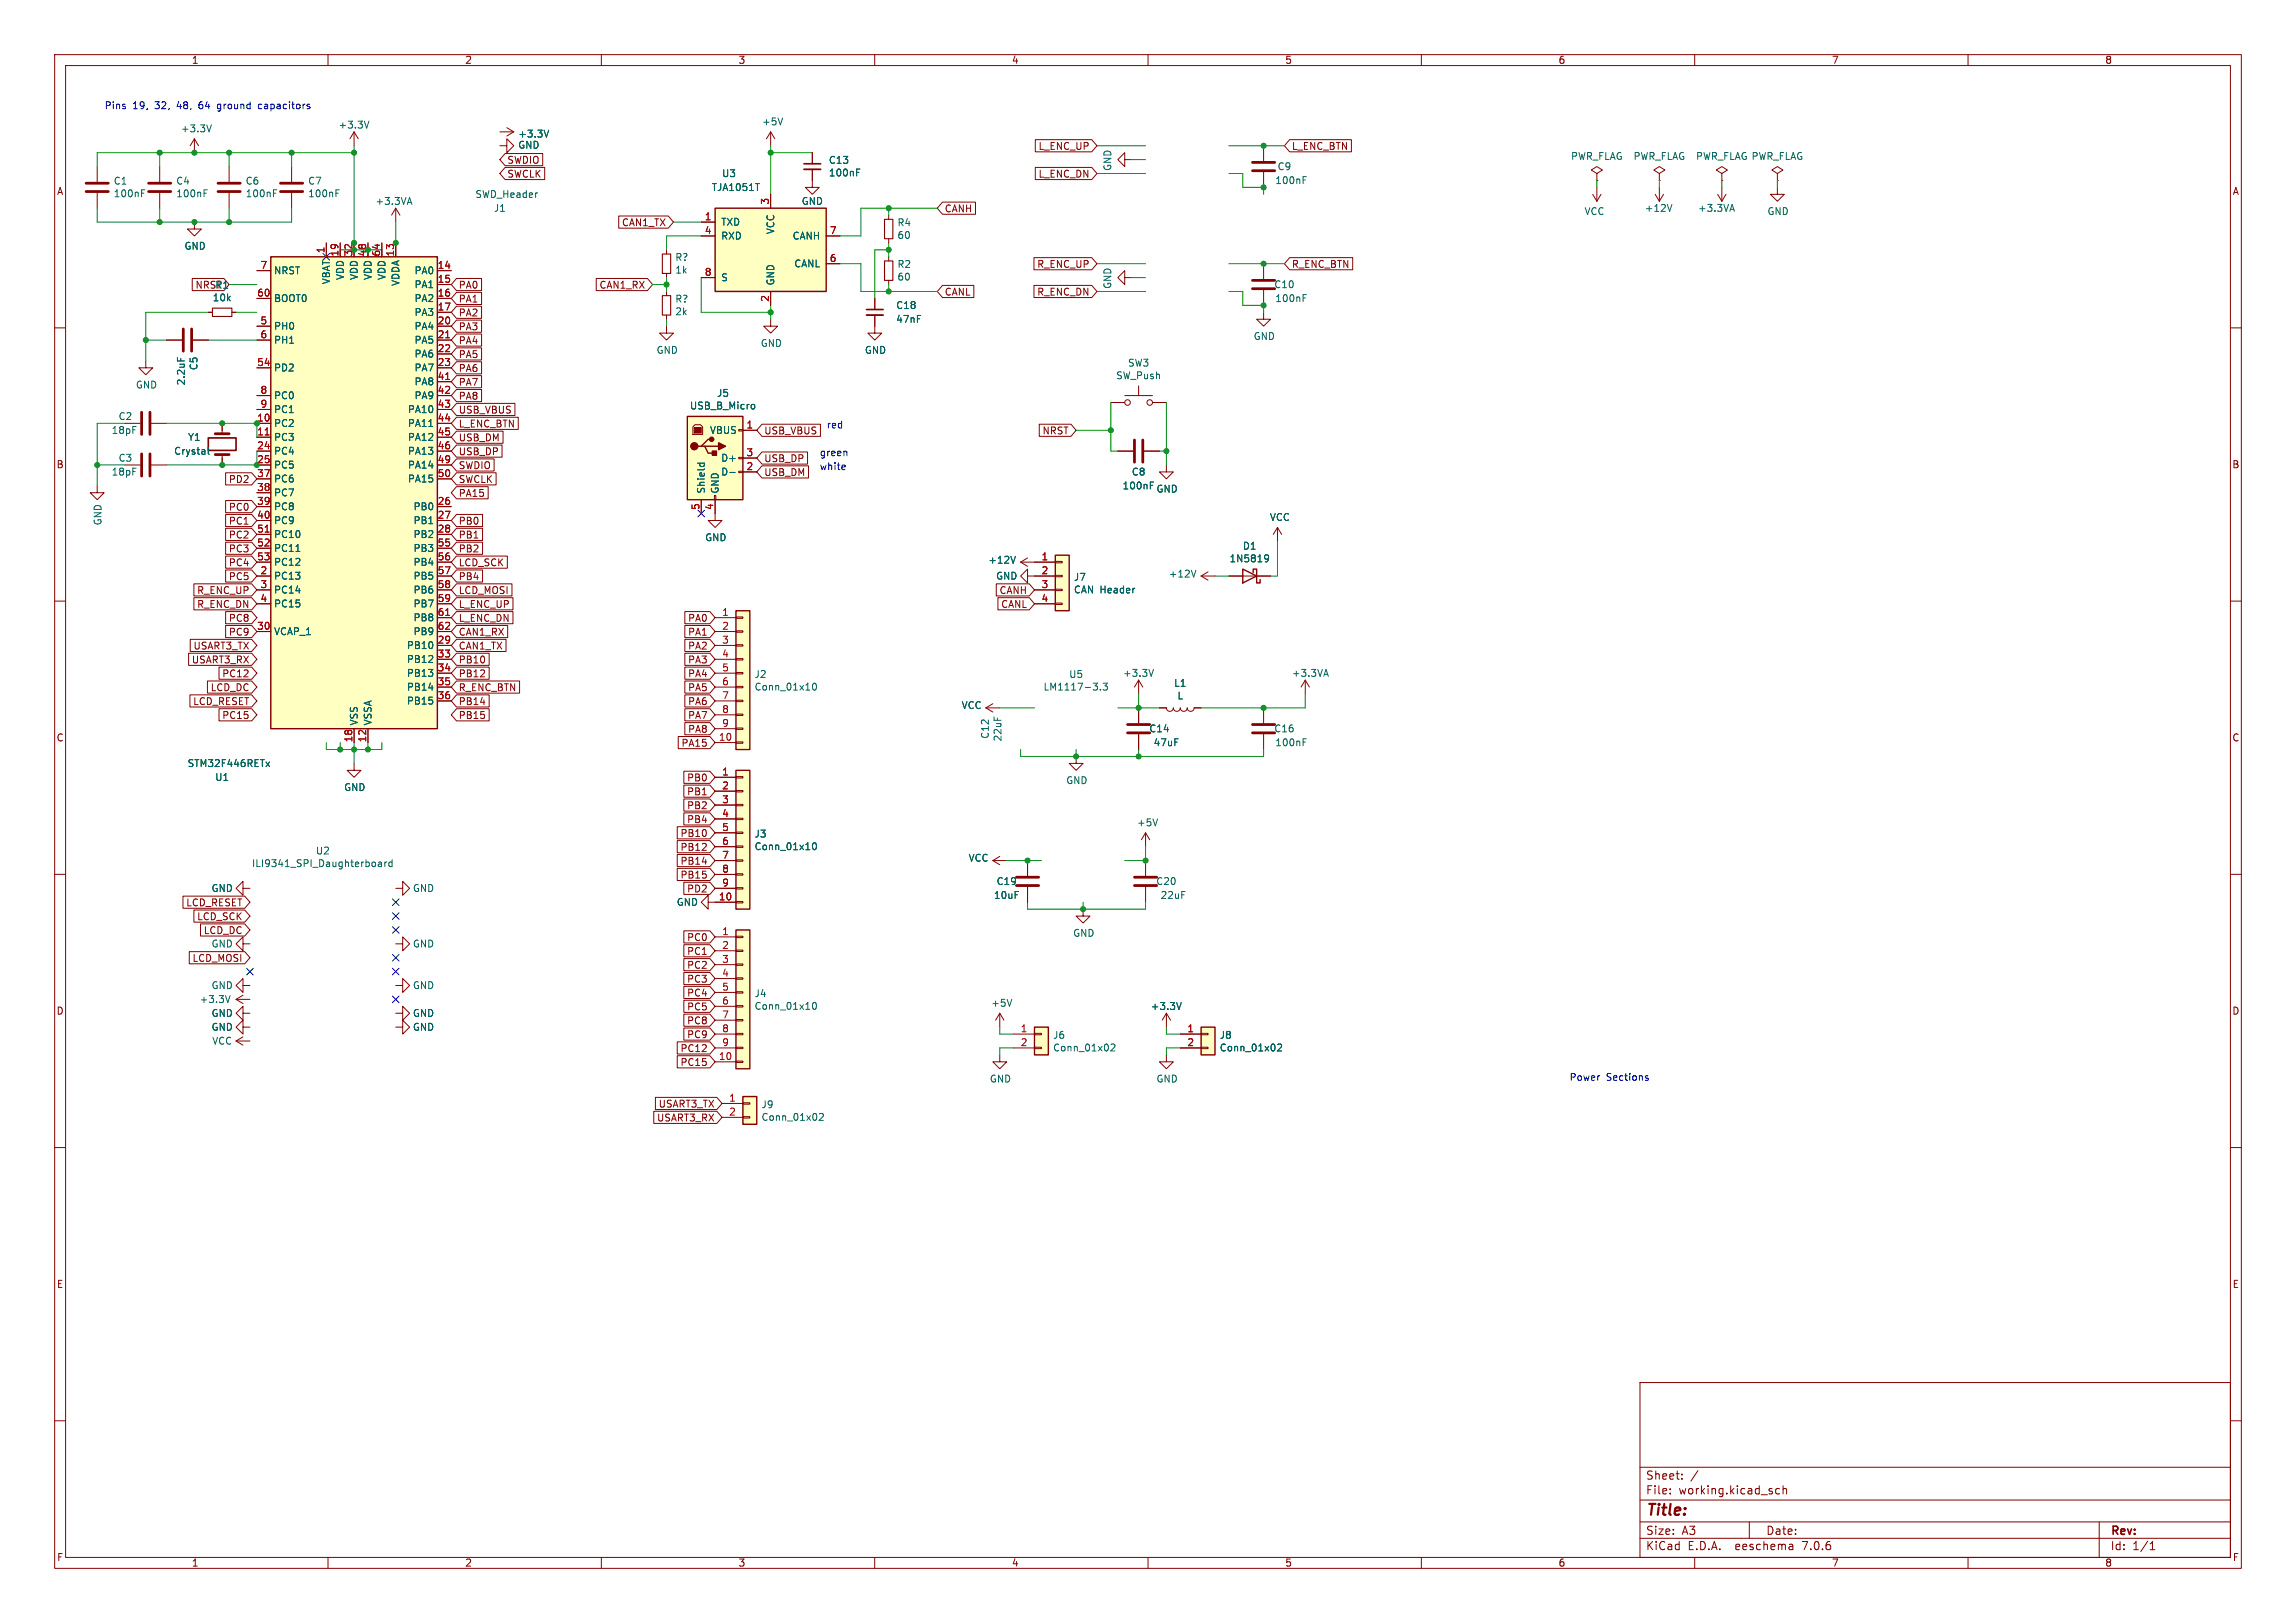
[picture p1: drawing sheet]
<svg xmlns="http://www.w3.org/2000/svg" width="420mm" height="297mm" viewBox="0 0 420 297" stroke-linecap="round" stroke-linejoin="round" font-family="sans-serif">
<defs><g id="words">
<text font-size="2.8" fill="#840000" x="301" y="277.9">Title:</text>
<g font-size="2.1" fill="#840000">
<text x="301" y="273.7">File:</text>
<text x="301" y="271">Sheet:</text>
<text x="307.1" y="273.7">working.kicad_sch</text>
<text x="301" y="281.1">Size:</text>
<text x="307.6" y="281.1">A3</text>
<text x="323" y="281.1">Date:</text>
<text x="386" y="281.3">Rev:</text>
<text x="301" y="283.9">KiCad</text>
<text x="308.7" y="283.9">E.D.A.</text>
<text x="317.6" y="283.9">eeschema</text>
<text x="330" y="283.9">7.0.6</text>
<text x="386" y="283.9">Id:</text>
<text x="390.1" y="283.9">1/1</text>
</g>
<g font-size="1.8" fill="#840000">
<text x="35" y="11.9">1</text>
<text x="85" y="11.9">2</text>
<text x="135" y="11.9">3</text>
<text x="185" y="11.9">4</text>
<text x="235" y="11.9">5</text>
<text x="285" y="11.9">6</text>
<text x="335" y="11.9">7</text>
<text x="385" y="11.9">8</text>
<text x="189.9" y="27.6">L_ENC_UP</text>
<text x="236.2" y="27.6">L_ENC_BTN</text>
<text x="10.3" y="35.9">A</text>
<text x="92.7" y="30.2">SWDIO</text>
<text x="92.7" y="32.7">SWCLK</text>
<text x="189.9" y="32.7">L_ENC_DN</text>
<text x="408.3" y="35.9">A</text>
<text x="113.7" y="41.6">CAN1_TX</text>
<text x="172.7" y="39.1">CANH</text>
<text x="35.7" y="53">NRST</text>
<text x="83.8" y="53">PA0</text>
<text x="109.6" y="53">CAN1_RX</text>
<text x="189.6" y="49.2">R_ENC_UP</text>
<text x="236.2" y="49.2">R_ENC_BTN</text>
<text x="83.8" y="55.6">PA1</text>
<text x="83.8" y="58.1">PA2</text>
<text x="172.7" y="54.3">CANL</text>
<text x="189.6" y="54.3">R_ENC_DN</text>
<text x="83.8" y="65.7">PA5</text>
<text x="83.8" y="60.6">PA3</text>
<text x="83.8" y="63.2">PA4</text>
<text x="83.8" y="68.3">PA6</text>
<text x="83.8" y="70.8">PA7</text>
<text x="83.8" y="73.3">PA8</text>
<text x="83.8" y="75.9">USB_VBUS</text>
<text x="83.8" y="81">USB_DM</text>
<text x="83.8" y="78.4">L_ENC_BTN</text>
<text x="83.8" y="83.5">USB_DP</text>
<text x="139.7" y="79.7">USB_VBUS</text>
<text x="190.6" y="79.7">NRST</text>
<text x="10.3" y="85.9">B</text>
<text x="41.8" y="88.6">PD2</text>
<text x="83.8" y="88.6">SWCLK</text>
<text x="83.8" y="86">SWDIO</text>
<text x="139.7" y="87.3">USB_DM</text>
<text x="139.7" y="84.8">USB_DP</text>
<text x="408.2" y="85.9">B</text>
<text x="41.8" y="93.7">PC0</text>
<text x="83.8" y="91.1">PA15</text>
<text x="41.8" y="96.2">PC1</text>
<text x="41.8" y="98.7">PC2</text>
<text x="41.8" y="101.3">PC3</text>
<text x="83.8" y="96.2">PB0</text>
<text x="83.8" y="101.3">PB2</text>
<text x="83.8" y="98.7">PB1</text>
<text x="41.8" y="106.4">PC5</text>
<text x="41.8" y="103.8">PC4</text>
<text x="83.8" y="103.8">LCD_SCK</text>
<text x="83.8" y="106.4">PB4</text>
<text x="36" y="111.4">R_ENC_DN</text>
<text x="36" y="108.9">R_ENC_UP</text>
<text x="41.8" y="114">PC8</text>
<text x="83.8" y="114">L_ENC_DN</text>
<text x="83.8" y="111.4">L_ENC_UP</text>
<text x="83.8" y="108.9">LCD_MOSI</text>
<text x="125.8" y="114">PA0</text>
<text x="182.7" y="108.9">CANH</text>
<text x="183" y="111.4">CANL</text>
<text x="35.3" y="119.1">USART3_TX</text>
<text x="41.8" y="116.5">PC9</text>
<text x="83.8" y="119.1">CAN1_TX</text>
<text x="83.8" y="116.5">CAN1_RX</text>
<text x="125.8" y="116.5">PA1</text>
<text x="125.8" y="119.1">PA2</text>
<text x="35" y="121.6">USART3_RX</text>
<text x="40.6" y="124.1">PC12</text>
<text x="83.8" y="124.1">PB12</text>
<text x="83.8" y="121.6">PB10</text>
<text x="125.8" y="124.1">PA4</text>
<text x="125.8" y="121.6">PA3</text>
<text x="35.2" y="129.2">LCD_RESET</text>
<text x="38.4" y="126.7">LCD_DC</text>
<text x="40.6" y="131.8">PC15</text>
<text x="83.8" y="129.2">PB14</text>
<text x="83.8" y="131.8">PB15</text>
<text x="83.8" y="126.7">R_ENC_BTN</text>
<text x="125.8" y="129.2">PA6</text>
<text x="125.8" y="126.7">PA5</text>
<text x="125.8" y="131.8">PA7</text>
<text x="10.3" y="135.9">C</text>
<text x="124.6" y="136.8">PA15</text>
<text x="125.8" y="134.3">PA8</text>
<text x="408.2" y="135.9">C</text>
<text x="125.6" y="143.2">PB0</text>
<text x="125.6" y="145.7">PB1</text>
<text x="125.6" y="148.3">PB2</text>
<text x="124.4" y="155.9">PB12</text>
<text x="124.4" y="153.4">PB10</text>
<text x="125.6" y="150.8">PB4</text>
<text x="124.4" y="161">PB15</text>
<text x="124.4" y="158.4">PB14</text>
<text x="34" y="166.1">LCD_RESET</text>
<text x="125.6" y="163.5">PD2</text>
<text x="36" y="168.6">LCD_SCK</text>
<text x="37.2" y="171.1">LCD_DC</text>
<text x="125.6" y="172.4">PC0</text>
<text x="35.1" y="176.2">LCD_MOSI</text>
<text x="125.6" y="177.5">PC2</text>
<text x="125.6" y="174.9">PC1</text>
<text x="10.3" y="185.9">D</text>
<text x="125.6" y="182.6">PC4</text>
<text x="125.6" y="180">PC3</text>
<text x="125.6" y="185.1">PC5</text>
<text x="408.2" y="185.9">D</text>
<text x="125.6" y="187.6">PC8</text>
<text x="125.6" y="190.2">PC9</text>
<text x="124.4" y="192.7">PC12</text>
<text x="124.4" y="195.3">PC15</text>
<text x="120.4" y="202.9">USART3_TX</text>
<text x="120.1" y="205.4">USART3_RX</text>
<text x="10.3" y="235.9">E</text>
<text x="408.3" y="235.9">E</text>
<text x="10.3" y="285.9">F</text>
<text x="35" y="286.9">1</text>
<text x="85" y="286.9">2</text>
<text x="135" y="286.9">3</text>
<text x="185" y="286.9">4</text>
<text x="235" y="286.9">5</text>
<text x="285" y="286.9">6</text>
<text x="335" y="286.9">7</text>
<text x="385" y="286.9">8</text>
<text x="408.3" y="285.9">F</text>
</g>
<g font-size="1.8" fill="#0000c2">
<text x="19" y="20.1">Pins</text>
<text x="24.3" y="20.1">19,</text>
<text x="28.5" y="20.1">32,</text>
<text x="32.7" y="20.1">48,</text>
<text x="36.9" y="20.1">64</text>
<text x="40.4" y="20.1">ground</text>
<text x="48.1" y="20.1">capacitors</text>
<text x="149.9" y="83.6">green</text>
<text x="151.1" y="78.5">red</text>
<text x="149.9" y="86.1">white</text>
<text x="287" y="197.9">Power</text>
<text x="293.8" y="197.9">Sections</text>
</g>
<g font-size="1.8" fill="#006464">
<text x="61.8" y="23.7">+3.3V</text>
<text x="139.3" y="23.1">+5V</text>
<text x="33" y="24.4">+3.3V</text>
<text x="94.7" y="27.4">GND</text>
<text x="94.7" y="25.4">+3.3V</text>
<text x="287.3" y="29.5">PWR_FLAG</text>
<text x="298.7" y="29.5">PWR_FLAG</text>
<text x="310.1" y="29.5">PWR_FLAG PWR_FLAG</text>
<text x="20.7" y="34">C1</text>
<text x="32.1" y="34">C4</text>
<text x="44.8" y="34">C6</text>
<text x="56.3" y="34">C7</text>
<text x="130.1" y="35.2">TJA1051T</text>
<text x="132" y="32.6">U3</text>
<text x="151.5" y="32.5">100nF</text>
<text x="151.5" y="30.2">C13</text>
<text x="203.5" y="31.4" transform="rotate(-90 203.5 31.4)">GND</text>
<text x="233.2" y="33.9">100nF</text>
<text x="233.6" y="31.3">C9</text>
<text x="20.7" y="36.3">100nF</text>
<text x="32.1" y="36.3">100nF</text>
<text x="44.8" y="36.3">100nF</text>
<text x="56.3" y="36.3">100nF</text>
<text x="68.6" y="37.7">+3.3VA</text>
<text x="86.9" y="36.4">SWD_Header</text>
<text x="90.2" y="39">J1</text>
<text x="131.8" y="41.5">TXD</text>
<text x="146.6" y="37.7">GND</text>
<text x="164.1" y="41.6">R4</text>
<text x="289.8" y="39.5">VCC</text>
<text x="300.8" y="39">+12V</text>
<text x="310.5" y="39">+3.3VA</text>
<text x="323.2" y="39.5">GND</text>
<text x="33.7" y="45.9">GND</text>
<text x="123.4" y="48">R?</text>
<text x="131.8" y="44">RXD</text>
<text x="141.8" y="42.9" transform="rotate(-90 141.8 42.9)">VCC</text>
<text x="144.9" y="44">CANH</text>
<text x="164.1" y="43.9">60</text>
<text x="39.3" y="53">R1</text>
<text x="50" y="50.4">NRST</text>
<text x="60.6" y="52.1" transform="rotate(-90 60.6 52.1)">VBAT</text>
<text x="63.1" y="51.3" transform="rotate(-90 63.1 51.3)">VDD</text>
<text x="65.6" y="51.3" transform="rotate(-90 65.6 51.3)">VDD</text>
<text x="68.2" y="51.3" transform="rotate(-90 68.2 51.3)">VDD</text>
<text x="70.7" y="51.3" transform="rotate(-90 70.7 51.3)">VDD</text>
<text x="73.3" y="52.4" transform="rotate(-90 73.3 52.4)">VDDA</text>
<text x="75.7" y="50.4">PA0</text>
<text x="75.7" y="52.9">PA1</text>
<text x="123.4" y="50.3">1k</text>
<text x="131.8" y="51.7">S</text>
<text x="141.8" y="52.3" transform="rotate(-90 141.8 52.3)">GND</text>
<text x="145.2" y="49.1">CANL</text>
<text x="164.1" y="49.2">R2</text>
<text x="164.1" y="51.5">60</text>
<text x="203.5" y="53" transform="rotate(-90 203.5 53)">GND</text>
<text x="233" y="52.9">C10</text>
<text x="38.8" y="55.3">10k</text>
<text x="50" y="55.5">BOOT0</text>
<text x="75.7" y="55.5">PA2</text>
<text x="75.7" y="58">PA3</text>
<text x="123.4" y="55.6">R?</text>
<text x="123.4" y="57.9">2k</text>
<text x="163.8" y="56.7">C18</text>
<text x="163.8" y="59.3">47nF</text>
<text x="233.2" y="55.5">100nF</text>
<text x="50" y="60.6">PH0</text>
<text x="50" y="63.1">PH1</text>
<text x="75.7" y="60.6">PA4</text>
<text x="75.7" y="63.1">PA5</text>
<text x="75.7" y="65.6">PA6</text>
<text x="120" y="64.9">GND</text>
<text x="139.1" y="63.7">GND</text>
<text x="158.1" y="64.9">GND</text>
<text x="229.2" y="62.4">GND</text>
<text x="24.8" y="71.3">GND</text>
<text x="34" y="70.6" transform="rotate(-90 34 70.6)">2.2uF</text>
<text x="36.3" y="67.8" transform="rotate(-90 36.3 67.8)">C5</text>
<text x="50" y="68.2">PD2</text>
<text x="75.7" y="68.2">PA7</text>
<text x="75.7" y="70.7">PA8</text>
<text x="204.1" y="69.6">SW_Push</text>
<text x="206.2" y="67.3">SW3</text>
<text x="21.6" y="77.1">C2</text>
<text x="50" y="73.3">PC0</text>
<text x="50" y="75.8">PC1</text>
<text x="74.5" y="75.8">PA10</text>
<text x="75.7" y="73.3">PA9</text>
<text x="126.1" y="75.1">USB_B_Micro</text>
<text x="131.1" y="72.8">J5</text>
<text x="20.3" y="79.6">18pF</text>
<text x="31.8" y="83.4">Crystal</text>
<text x="34.3" y="80.9">Y1</text>
<text x="50" y="78.3">PC2</text>
<text x="50" y="80.9">PC3</text>
<text x="50" y="83.4">PC4</text>
<text x="74.5" y="78.3">PA11</text>
<text x="74.5" y="80.9">PA12</text>
<text x="74.5" y="83.4">PA13</text>
<text x="129.8" y="79.6">VBUS</text>
<text x="20.3" y="87.2">18pF</text>
<text x="21.6" y="84.7">C3</text>
<text x="50" y="86">PC5</text>
<text x="50" y="88.5">PC6</text>
<text x="74.5" y="86">PA14</text>
<text x="74.5" y="88.5">PA15</text>
<text x="131.8" y="87.2">D-</text>
<text x="131.8" y="84.7">D+</text>
<text x="205.2" y="89.8">100nF</text>
<text x="206.9" y="87.2">C8</text>
<text x="50" y="91">PC7</text>
<text x="50" y="93.6">PC8</text>
<text x="75.5" y="93.6">PB0</text>
<text x="129.1" y="90.4" transform="rotate(-90 129.1 90.4)">Shield</text>
<text x="131.7" y="90.4" transform="rotate(-90 131.7 90.4)">GND</text>
<text x="211.5" y="90.3">GND</text>
<text x="232.2" y="95.5">VCC</text>
<text x="18.8" y="96.2" transform="rotate(-90 18.8 96.2)">GND</text>
<text x="50" y="96.1">PC9</text>
<text x="50" y="98.7">PC10</text>
<text x="50" y="101.2">PC11</text>
<text x="75.5" y="96.1">PB1</text>
<text x="75.5" y="98.7">PB2</text>
<text x="75.5" y="101.2">PB3</text>
<text x="128.9" y="99.2">GND</text>
<text x="227.3" y="100.8">D1</text>
<text x="50" y="106.3">PC13</text>
<text x="50" y="103.7">PC12</text>
<text x="75.5" y="103.7">PB4</text>
<text x="75.5" y="106.3">PB5</text>
<text x="180.7" y="103.4">+12V</text>
<text x="182.1" y="106.3">GND</text>
<text x="196.4" y="106.5">J7</text>
<text x="213.7" y="105.9">+12V</text>
<text x="224.8" y="103.1">1N5819</text>
<text x="50" y="108.8">PC14</text>
<text x="50" y="111.4">PC15</text>
<text x="75.5" y="108.8">PB6</text>
<text x="75.5" y="111.4">PB7</text>
<text x="75.5" y="113.9">PB8</text>
<text x="196.4" y="108.8">CAN Header</text>
<text x="50" y="116.4">VCAP_1</text>
<text x="74.3" y="119">PB10</text>
<text x="75.5" y="116.4">PB9</text>
<text x="74.3" y="121.5">PB12</text>
<text x="74.3" y="124.1">PB13</text>
<text x="137.9" y="124.3">J2</text>
<text x="195.5" y="124.3">U5</text>
<text x="205.3" y="124.1">+3.3V</text>
<text x="214.7" y="125.9">L1</text>
<text x="236.2" y="124.1">+3.3VA</text>
<text x="74.3" y="126.6">PB14</text>
<text x="74.3" y="129.1">PB15</text>
<text x="137.9" y="126.6">Conn_01x10</text>
<text x="175.8" y="129.9">VCC</text>
<text x="190.8" y="126.6">LM1117-3.3</text>
<text x="215.3" y="128.2">L</text>
<text x="65.6" y="132.8" transform="rotate(-90 65.6 132.8)">VSS</text>
<text x="68.2" y="132.8" transform="rotate(-90 68.2 132.8)">VSSA</text>
<text x="181.1" y="135.3" transform="rotate(-90 181.1 135.3)">C12</text>
<text x="183.4" y="135.8" transform="rotate(-90 183.4 135.8)">22uF</text>
<text x="210.1" y="134.2">C14</text>
<text x="210.9" y="136.8">47uF</text>
<text x="233" y="134.2">C16</text>
<text x="233.2" y="136.8">100nF</text>
<text x="34.2" y="140.6">STM32F446RETx</text>
<text x="39.3" y="143.1">U1</text>
<text x="194.9" y="143.7">GND</text>
<text x="62.9" y="145">GND</text>
<text x="137.9" y="153.5">J3</text>
<text x="137.9" y="155.8">Conn_01x10</text>
<text x="207.9" y="151.4">+5V</text>
<text x="46" y="158.9">ILI9341_SPI_Daughterboard</text>
<text x="57.7" y="156.6">U2</text>
<text x="177.1" y="157.9">VCC</text>
<text x="38.6" y="163.4">GND</text>
<text x="75.4" y="163.4">GND</text>
<text x="123.7" y="166">GND</text>
<text x="181.7" y="164.7">10uF</text>
<text x="182.2" y="162.2">C19</text>
<text x="211.4" y="162.2">C20</text>
<text x="212.2" y="164.7">22uF</text>
<text x="38.6" y="173.6">GND</text>
<text x="75.4" y="173.6">GND</text>
<text x="196.2" y="171.6">GND</text>
<text x="36.4" y="183.7">+3.3V</text>
<text x="38.6" y="181.2">GND</text>
<text x="75.4" y="181.2">GND</text>
<text x="137.9" y="182.7">J4</text>
<text x="137.9" y="185">Conn_01x10</text>
<text x="181.2" y="184.4">+5V</text>
<text x="210.4" y="185">+3.3V</text>
<text x="38.6" y="188.8">GND</text>
<text x="38.6" y="186.3">GND</text>
<text x="38.7" y="191.4">VCC</text>
<text x="75.4" y="188.8">GND</text>
<text x="75.4" y="186.3">GND</text>
<text x="192.5" y="190.3">J6</text>
<text x="223" y="190.3">J8</text>
<text x="192.5" y="192.6">Conn_01x02</text>
<text x="223" y="192.6">Conn_01x02</text>
<text x="139.2" y="203">J9</text>
<text x="181" y="198.3">GND</text>
<text x="211.5" y="198.3">GND</text>
<text x="139.2" y="205.3">Conn_01x02</text>
</g>
<g font-size="1.8" fill="#a90000">
<text x="128.8" y="40.4">1</text>
<text x="140.7" y="37.5" transform="rotate(-90 140.7 37.5)">3</text>
<text x="59.4" y="46.4" transform="rotate(-90 59.4 46.4)">1</text>
<text x="62" y="47" transform="rotate(-90 62 47)">19</text>
<text x="64.5" y="47" transform="rotate(-90 64.5 47)">32</text>
<text x="67.1" y="47" transform="rotate(-90 67.1 47)">48</text>
<text x="69.6" y="47" transform="rotate(-90 69.6 47)">64</text>
<text x="72.1" y="47" transform="rotate(-90 72.1 47)">13</text>
<text x="128.8" y="42.9">4</text>
<text x="151.7" y="42.9">7</text>
<text x="47.6" y="49.3">7</text>
<text x="80" y="49.3">14</text>
<text x="80" y="51.8">15</text>
<text x="128.8" y="50.5">8</text>
<text x="151.7" y="48">6</text>
<text x="46.9" y="54.4">60</text>
<text x="47.6" y="59.4">5</text>
<text x="80" y="54.4">16</text>
<text x="80" y="56.9">17</text>
<text x="80" y="59.4">20</text>
<text x="140.7" y="55.3" transform="rotate(-90 140.7 55.3)">2</text>
<text x="47.6" y="62">6</text>
<text x="80" y="62">21</text>
<text x="80" y="64.5">22</text>
<text x="46.9" y="67.1">54</text>
<text x="80" y="67.1">23</text>
<text x="80" y="69.6">41</text>
<text x="46.9" y="77.2">10</text>
<text x="47.6" y="72.1">8</text>
<text x="47.6" y="74.7">9</text>
<text x="80" y="72.1">42</text>
<text x="80" y="74.7">43</text>
<text x="80" y="77.2">44</text>
<text x="46.9" y="79.8">11</text>
<text x="46.9" y="82.3">24</text>
<text x="80" y="79.8">45</text>
<text x="80" y="82.3">46</text>
<text x="136.5" y="78.5">1</text>
<text x="136.5" y="83.6">3</text>
<text x="46.9" y="84.8">25</text>
<text x="46.9" y="87.4">37</text>
<text x="46.9" y="89.9">38</text>
<text x="80" y="84.8">49</text>
<text x="80" y="87.4">50</text>
<text x="136.5" y="86.1">2</text>
<text x="46.9" y="92.5">39</text>
<text x="46.9" y="95">40</text>
<text x="80" y="92.5">26</text>
<text x="80" y="95">27</text>
<text x="128" y="93.4" transform="rotate(-90 128 93.4)">5</text>
<text x="130.6" y="93.4" transform="rotate(-90 130.6 93.4)">4</text>
<text x="46.9" y="97.5">51</text>
<text x="46.9" y="100.1">52</text>
<text x="80" y="97.5">28</text>
<text x="80" y="100.1">55</text>
<text x="46.9" y="102.6">53</text>
<text x="47.6" y="105.2">2</text>
<text x="47.6" y="107.7">3</text>
<text x="80" y="102.6">56</text>
<text x="80" y="105.2">57</text>
<text x="80" y="107.7">58</text>
<text x="190.4" y="102.6">1</text>
<text x="190.4" y="105.2">2</text>
<text x="190.4" y="107.7">3</text>
<text x="47.6" y="110.2">4</text>
<text x="80" y="110.2">59</text>
<text x="80" y="112.8">61</text>
<text x="132" y="112.8">1</text>
<text x="190.4" y="110.2">4</text>
<text x="46.9" y="115.3">30</text>
<text x="80" y="117.9">29</text>
<text x="80" y="115.3">62</text>
<text x="132" y="115.3">2</text>
<text x="132" y="117.9">3</text>
<text x="80" y="120.4">33</text>
<text x="80" y="122.9">34</text>
<text x="80" y="125.5">35</text>
<text x="132" y="120.4">4</text>
<text x="132" y="122.9">5</text>
<text x="132" y="125.5">6</text>
<text x="80" y="128">36</text>
<text x="132" y="128">7</text>
<text x="132" y="130.6">8</text>
<text x="64.5" y="135.9" transform="rotate(-90 64.5 135.9)">18</text>
<text x="67.1" y="135.9" transform="rotate(-90 67.1 135.9)">12</text>
<text x="131.4" y="135.6">10</text>
<text x="132" y="133.1">9</text>
<text x="132" y="142">1</text>
<text x="132" y="144.5">2</text>
<text x="132" y="147.1">3</text>
<text x="132" y="149.6">4</text>
<text x="132" y="152.1">5</text>
<text x="132" y="154.7">6</text>
<text x="132" y="157.2">7</text>
<text x="132" y="159.8">8</text>
<text x="131.4" y="164.8">10</text>
<text x="132" y="162.3">9</text>
<text x="132" y="171.2">1</text>
<text x="132" y="173.7">2</text>
<text x="132" y="176.3">3</text>
<text x="132" y="178.8">4</text>
<text x="132" y="181.4">5</text>
<text x="132" y="183.9">6</text>
<text x="132" y="186.4">7</text>
<text x="132" y="189">8</text>
<text x="132" y="191.5">9</text>
<text x="186.6" y="189">1</text>
<text x="186.6" y="191.5">2</text>
<text x="217.1" y="189">1</text>
<text x="217.1" y="191.5">2</text>
<text x="131.4" y="194.1">10</text>
<text x="133.3" y="201.7">1</text>
<text x="133.3" y="204.2">2</text>
</g>
</g></defs>
<g fill="none" stroke="#840000" stroke-width=".18">
<path d="M10 10h400v277h-400zM12 12h396v273h-396zM60 10v2M110 10v2M160 10v2M210 10v2M260 10v2M310 10v2M360 10v2M17.8 30.5v2.8M17.8 35.3v2.8M29.2 30.5v2.8"/>
<path d="M29.2 35.3v2.8M35.6 25.4l-.8 1.3M35.6 25.4v2.5M35.6 25.4l.7 1.3M41.9 30.5v2.8M41.9 35.3v2.8M53.3 30.5v2.8M53.3 35.3v2.8M64.8 24.1v2.6M64.8 24.1l-.8 1.3M64.8 24.1l.7 1.3M72.4 38.1v2.5"/>
<path d="M72.4 38.1l-.8 1.3M72.4 38.1l.8 1.3M91.4 26.7h1.3v-1.3l1.3 1.3-1.3 1.2v-1.2M91.4 24.1h2.6M92.4 28.1h6.9v2.2h-6.9l-1-1.1zM92.4 30.6h7.2v2.3h-7.2l-1-1.1zM92.7 23.4l1.3 .7M94 24.1l-1.3 .8M113.2 39.5h9l1 1.1-1 1.2h-9zM141 24.1l-.8 1.3M141 24.1v2.6M141 35.6v2.5"/>
<path d="M141 24.1l.7 1.3M148.6 31v3.3h1.3l-1.3 1.3-1.3-1.3h1.3M148.6 27.9v2.1M162.6 39.4v.7M172.4 37h6v2.2h-6l-1-1.1zM189.4 30.6h10.3l1 1.2-1 1.1h-10.3zM189.4 25.6h10.3l1 1.1-1 1.1h-10.3zM205.7 29.2v-1.3l-1.2 1.3 1.2 1.3v-1.3h1.3M231.1 26.7v2.8M231.1 31.5v2.8M235.9 25.6h11.3v2.2h-11.3l-1-1.1zM291.3 35.6l.8 1.2"/>
<path d="M292.1 31.8l1-.7-1-.6-1 .6 1 .7v1.2M292.1 33h.1M292.1 34.3v2.5M292.9 35.6l-.8 1.2M302.8 35.6l.7 1.2M303.5 31.8l1-.7-1-.6-1 .6 1 .7v1.2M303.5 33h.1M303.5 34.3v2.5M304.3 35.6l-.8 1.2M314.2 35.6l.8 1.2M315 31.8l1-.7-1-.6-1.1 .6 1.1 .7v1.2M315 33h.1"/>
<path d="M315 34.3v2.5M315.7 35.6l-.7 1.2M325.1 31.8l1-.7-1-.6-1 .6 1 .7v1.2M325.1 33h.1M325.1 34.3v1.3h1.3l-1.3 1.2-1.3-1.2h1.3M10 60h2M35.2 51h5.8l.9 1.1-.9 1.1h-5.8zM35.6 40.6v1.3h1.2l-1.2 1.3-1.3-1.3h1.3M38.1 57.2h.8M42.4 57.2h.8M47 49.5h2.5M47 54.6h2.5"/>
<path d="M47 59.7h2.5M59.7 44.5v2.5M62.2 44.5v2.5M64.8 44.5v2.5M67.3 44.5v2.5M69.8 44.5v2.5M72.4 44.5v2.5M80 49.5h2.5M80 52.1h2.5M80 54.6h2.5M80 57.2h2.5M80 59.7h2.5"/>
<path d="M83.5 51h4.6v2.2h-4.6l-1-1.1zM83.5 53.5h4.6v2.2h-4.6l-1-1.1zM83.5 58.6h4.6v2.2h-4.6l-1-1.1zM83.5 56h4.6v2.3h-4.6l-1-1.1zM109.1 51h9.3l1 1.1-1 1.1h-9.3zM121.9 59.7v1.3h1.3l-1.3 1.2-1.3-1.2h1.3M121.9 45.7v.8M121.9 50v.8M121.9 53.3v.8M121.9 57.7v.7M128.3 40.6h2.5M128.3 43.2h2.5"/>
<path d="M128.3 50.8h2.5M141 58.4v1.3h1.2l-1.2 1.3-1.3-1.3h1.3M141 53.3v2.6M151.1 43.2h2.6M151.1 48.3h2.6M160 57.7v3.3h1.3l-1.3 1.2-1.3-1.2h1.3M160 54.6v2M162.6 43.7v.8M162.6 47v.8M162.6 51.3v.8M172.4 52.2h5.7v2.3h-5.7l-1-1.2zM189.1 52.2h10.6l1 1.1-1 1.2h-10.6z"/>
<path d="M189.1 47.1h10.6l1 1.2-1 1.1h-10.6zM205.7 50.8v-1.3l-1.2 1.3 1.2 1.3v-1.3h1.3M231.1 57.2v1.2h1.3l-1.3 1.3-1.2-1.3h1.2M231.1 48.3v2.8M231.1 53.1v2.8M235.9 47.1h11.5v2.3h-11.5l-1-1.1zM408 60h2M22.9 77.5h2.8M26.7 66v1.3h1.2l-1.2 1.3-1.3-1.3h1.3M27.7 77.5h2.8M30.5 62.2h2.8M35.3 62.2h2.8"/>
<path d="M40.6 77.5v1.9M47 77.5h2.5M47 62.2h2.5M47 67.3h2.5M47 72.4h2.5M47 74.9h2.5M80 77.5h2.5M80 62.2h2.5M80 64.8h2.5M80 67.3h2.5M80 69.9h2.5M80 72.4h2.5"/>
<path d="M80 74.9h2.5M83.5 78.9h8.5v2.2h-8.5l-1-1.1zM83.5 71.3h4.6v2.2h-4.6l-1-1.1zM83.5 76.4h11.3v2.2h-11.3l-1-1.1zM83.5 66.2h4.6v2.2h-4.6l-1-1.1zM83.5 73.8h10.7v2.2h-10.7l-1-1.1zM83.5 68.7h4.6v2.3h-4.6l-1-1.1zM83.5 63.7h4.6v2.2h-4.6l-1-1.1zM83.5 61.1h4.6v2.2h-4.6l-1-1.1zM126.7 78.1l.4-.4h1l.4 .4v1.4h-1.8zM135.1 78.6h.8v.3h-.8zM135.9 78.7h2.5"/>
<path d="M139.4 77.6h10.7v2.3h-10.7l-1-1.2zM190.1 77.6h5.8l.9 1.1-.9 1.2h-5.8zM203.2 73.7h2.5M205.7 72.4h5.1M208.3 70.6v1.8M210.8 73.7h2.6M17.8 88.9v1.3h1.2l-1.2 1.2-1.3-1.2h1.3M22.9 85.1h2.8M27.7 85.1h2.8M40.6 83.2v1.9M41.3 91.6h4.7l1 1.1-1 1.1h-4.7zM41.3 86.5h4.7l1 1.1-1 1.1h-4.7z"/>
<path d="M41.3 94.1h4.7l1 1.2-1 1.1h-4.7zM41.3 96.7h4.7l1 1.1-1 1.1h-4.7zM41.3 99.2h4.7l1 1.1-1 1.1h-4.7zM47 80h2.5M47 82.6h2.5M47 85.1h2.5M47 92.7h2.5M47 95.3h2.5M47 97.8h2.5M47 87.6h2.5M47 90.2h2.5M80 80h2.5"/>
<path d="M80 82.6h2.5M80 85.1h2.5M80 92.7h2.5M80 95.3h2.5M80 97.8h2.5M80 87.6h2.5M83.5 94.1h4.8v2.3h-4.8l-1-1.1zM83.5 99.2h4.8v2.2h-4.8l-1-1.1zM83.5 96.7h4.8v2.2h-4.8l-1-1.1zM83.5 86.5h7.2v2.2h-7.2l-1-1.1zM83.5 89.1h5.8v2.2h-5.8l-1-1.1zM83.5 84h6.9v2.2h-6.9l-1-1.1z"/>
<path d="M83.5 81.4h8.3v2.3h-8.3l-1-1.1zM128.3 91.4v2.6M130.7 90.7h.2v.7h-.2zM130.8 91.4v3.9h1.3l-1.3 1.2-1.3-1.2h1.3M135.1 86.2h.8v.3h-.8zM135.1 83.7h.8v.2h-.8zM135.9 86.4h2.5M135.9 83.8h2.5M139.4 85.2h8.5v2.3h-8.5l-1-1.1zM139.4 82.7h8.3v2.2h-8.3l-1-1.1zM204.5 82.6h2.8M209.3 82.6h2.8"/>
<path d="M213.4 85.1v1.3h1.2l-1.2 1.2-1.3-1.2h1.3M233.7 96.5l-.8 1.3M233.7 96.5v2.6M233.7 96.5l.7 1.3M10 110h2M34.5 119.5h11.5l1 1.2-1 1.1h-11.5zM34.8 117h11.2l1 1.1-1 1.1h-11.2zM35.5 109.4h10.5l1 1.1-1 1.1h-10.5zM35.5 106.8h10.5l1 1.2-1 1.1h-10.5zM41.3 104.3h4.7l1 1.1-1 1.1h-4.7zM41.3 101.8h4.7l1 1.1-1 1.1h-4.7zM41.3 111.9h4.7l1 1.1-1 1.1h-4.7z"/>
<path d="M41.3 114.5h4.7l1 1.1-1 1.1h-4.7zM47 105.4h2.5M47 108h2.5M47 115.6h2.5M47 110.5h2.5M47 100.3h2.5M47 102.9h2.5M80 105.4h2.5M80 118.1h2.5M80 108h2.5M80 115.6h2.5M80 110.5h2.5"/>
<path d="M80 100.3h2.5M80 102.9h2.5M80 113h2.5M83.5 111.9h10.3v2.2h-10.3l-1-1.1zM83.5 109.4h10.3v2.2h-10.3l-1-1.1zM83.5 106.8h10.2v2.3h-10.2l-1-1.1zM83.5 101.8h9.3v2.2h-9.3l-1-1.1zM83.5 104.3h4.8v2.2h-4.8l-1-1.1zM83.5 117h9.1v2.2h-9.1l-1-1.1zM83.5 114.5h9.4v2.2h-9.4l-1-1.1zM83.5 119.5h6v2.3h-6l-1-1.1zM125.3 111.9h4.6l.9 1.1-.9 1.1h-4.6z"/>
<path d="M125.3 114.5h4.6l.9 1.1-.9 1.1h-4.6zM125.3 119.5h4.6l.9 1.2-.9 1.1h-4.6zM125.3 117h4.6l.9 1.1-.9 1.1h-4.6zM130.8 118.1h3.8M130.8 115.6h3.8M130.8 113h3.8M134.6 118h1.3v.2h-1.3zM134.6 115.4h1.3v.3h-1.3zM134.6 112.9h1.3v.3h-1.3zM182.2 106.8h6.1l.9 1.2-.9 1.1h-6.1zM182.5 109.4h5.8l.9 1.1-.9 1.1h-5.8zM186.7 102.9h6.3"/>
<path d="M186.7 102.9l1.3 .7M188 105.4v-1.3l-1.3 1.3 1.3 1.3v-1.3h5M188 102.1l-1.3 .8M189.2 108h3.8M189.2 110.5h3.8M193 110.4h1.3v.2h-1.3zM193 107.8h1.3v.3h-1.3zM193 105.3h1.3v.2h-1.3zM193 102.7h1.3v.3h-1.3zM219.7 105.4h2.5M219.7 105.4l1.3 .8M221 104.6l-1.3 .8"/>
<path d="M224.8 105.4h7.6M408 110h2M34.7 127.2h11.3l1 1.1-1 1.1h-11.3zM37.9 124.6h8.1l1 1.1-1 1.1h-8.1zM40.1 129.7h5.9l1 1.1-1 1.1h-5.9zM40.1 122.1h5.9l1 1.1-1 1.1h-5.9zM64.8 139.7v1.3h1.2l-1.2 1.2-1.3-1.2h1.3M64.8 133.4v2.5M67.3 133.4v2.5M80 120.7h2.5M80 123.2h2.5M80 125.7h2.5"/>
<path d="M80 128.3h2.5M83.5 127.2h6v2.2h-6l-1-1.1zM83.5 129.7h6v2.2h-6l-1-1.1zM83.5 122.1h6v2.2h-6l-1-1.1zM83.5 124.6h11.5v2.2h-11.5l-1-1.1zM124.1 134.8h5.8l.9 1.1-.9 1.1h-5.8zM125.3 122.1h4.6l.9 1.1-.9 1.1h-4.6zM125.3 127.2h4.6l.9 1.1-.9 1.1h-4.6zM125.3 124.6h4.6l.9 1.1-.9 1.1h-4.6zM125.3 132.2h4.6l.9 1.2-.9 1.1h-4.6zM125.3 129.7h4.6l.9 1.1-.9 1.1h-4.6zM130.8 120.7h3.8"/>
<path d="M130.8 123.2h3.8M130.8 125.7h3.8M130.8 128.3h3.8M130.8 135.9h3.8M130.8 130.8h3.8M130.8 133.4h3.8M134.6 135.8h1.3v.2h-1.3zM134.6 133.2h1.3v.3h-1.3zM134.6 130.7h1.3v.2h-1.3zM134.6 128.1h1.3v.3h-1.3zM134.6 125.6h1.3v.3h-1.3zM134.6 123.1h1.3v.2h-1.3z"/>
<path d="M134.6 120.5h1.3v.3h-1.3zM180.3 129.5h2.6M180.3 129.5l1.3 .8M181.6 128.8l-1.3 .7M196.8 138.4v1.3h1.3l-1.3 1.3-1.2-1.3h1.2M208.3 124.5v2.5M208.3 129.5v2.8M208.3 134.4v2.8M208.3 124.5l-.8 1.2M208.3 124.5l.7 1.2M212.1 129.5h1.3a.64 .64 0 0 0 .6 .7 .64 .64 0 0 0 .6-.7 .64 .64 0 0 0 .7 .7 .64 .64 0 0 0 .6-.7 .64 .64 0 0 0 .6 .7 .64 .64 0 0 0 .7-.7 .64 .64 0 0 0 .6 .7 .64 .64 0 0 0 .6-.7h1.3M231.1 129.5v2.8"/>
<path d="M231.1 134.4v2.8M238.8 124.5l-.8 1.2M238.8 124.5v2.5M238.8 124.5l.7 1.2M10 160h2M123.9 153.8h6l.9 1.1-.9 1.2h-6zM123.9 158.9h6l.9 1.1-.9 1.1h-6zM123.9 151.3h6l.9 1.1-.9 1.1h-6zM123.9 156.4h6l.9 1.1-.9 1.1h-6zM125.1 143.7h4.8l.9 1.1-.9 1.1h-4.8zM125.1 141.1h4.8l.9 1.1-.9 1.2h-4.8zM125.1 148.7h4.8l.9 1.2-.9 1.1h-4.8z"/>
<path d="M125.1 146.2h4.8l.9 1.1-.9 1.1h-4.8zM130.8 142.2h3.8M130.8 144.8h3.8M130.8 147.3h3.8M130.8 149.9h3.8M130.8 152.4h3.8M130.8 154.9h3.8M130.8 157.5h3.8M134.6 159.9h1.3v.2h-1.3zM134.6 157.4h1.3v.2h-1.3zM134.6 154.8h1.3v.3h-1.3zM134.6 152.3h1.3v.2h-1.3z"/>
<path d="M134.6 149.7h1.3v.3h-1.3zM134.6 147.2h1.3v.2h-1.3zM134.6 144.7h1.3v.2h-1.3zM134.6 142.1h1.3v.3h-1.3zM181.6 157.5h2.5M181.6 157.5l1.3 .7M182.9 156.7l-1.3 .8M188 157.5v2.8M209.5 152.4l-.7 1.3M209.5 152.4v2.5M209.5 157.5v2.8M209.5 152.4l.8 1.3"/>
<path d="M408 160h2M33.5 164h11.3l.9 1.1-.9 1.1h-11.3zM34.6 174.1h10.2l.9 1.2-.9 1.1h-10.2zM35.5 166.5h9.3l.9 1.1-.9 1.2h-9.3zM36.7 169.1h8.1l.9 1.1-.9 1.1h-8.1zM44.4 172.7v1.3l-1.2-1.3 1.2-1.2v1.2h1.3M44.4 162.6v1.2l-1.2-1.2 1.2-1.3v1.3h1.3M72.4 172.7h1.3v-1.2l1.2 1.2-1.2 1.3v-1.3M72.4 162.6h1.3v-1.3l1.2 1.3-1.2 1.2v-1.2M125.1 175.4h4.8l.9 1.1-.9 1.1h-4.8zM125.1 172.9h4.8l.9 1.1-.9 1.1h-4.8zM125.1 178h4.8l.9 1.1-.9 1.1h-4.8z"/>
<path d="M125.1 170.3h4.8l.9 1.2-.9 1.1h-4.8zM125.1 161.4h4.8l.9 1.2-.9 1.1h-4.8zM129.5 165.1v1.3l-1.2-1.3 1.2-1.3v1.3h5.1M130.8 160h3.8M130.8 162.6h3.8M130.8 171.5h3.8M130.8 174h3.8M130.8 176.5h3.8M130.8 179.1h3.8M134.6 165h1.3v.2h-1.3zM134.6 162.4h1.3v.3h-1.3zM134.6 178.9h1.3v.3h-1.3z"/>
<path d="M134.6 176.4h1.3v.3h-1.3zM134.6 173.9h1.3v.2h-1.3zM134.6 171.3h1.3v.3h-1.3zM188 162.3v2.8M198.1 166.4v1.2h1.3l-1.3 1.3-1.3-1.3h1.3M209.5 162.3v2.8M43.2 190.5h2.5M43.2 190.5l1.2 .8M43.2 182.9h2.5M43.2 182.9l1.2 .7M44.4 188v1.2l-1.2-1.2 1.2-1.3v1.3h1.3M44.4 185.4v1.3l-1.2-1.3 1.2-1.2v1.2h1.3"/>
<path d="M44.4 180.3v1.3l-1.2-1.3 1.2-1.2v1.2h1.3M44.4 189.7l-1.2 .8M44.4 182.1l-1.2 .8M72.4 180.3h1.3v-1.2l1.2 1.2-1.2 1.3v-1.3M72.4 188h1.3v-1.3l1.2 1.3-1.2 1.2v-1.2M72.4 185.4h1.3v-1.2l1.2 1.2-1.2 1.3v-1.3M123.9 190.7h6l.9 1.1-.9 1.1h-6zM123.9 193.2h6l.9 1.1-.9 1.1h-6zM125.1 185.6h4.8l.9 1.1-.9 1.1h-4.8zM125.1 180.5h4.8l.9 1.1-.9 1.1h-4.8zM125.1 183h4.8l.9 1.2-.9 1.1h-4.8zM125.1 188.1h4.8l.9 1.1-.9 1.1h-4.8z"/>
<path d="M130.8 189.2h3.8M130.8 191.8h3.8M130.8 194.3h3.8M130.8 181.6h3.8M130.8 184.2h3.8M130.8 186.7h3.8M134.6 194.2h1.3v.2h-1.3zM134.6 191.6h1.3v.3h-1.3zM134.6 189.1h1.3v.3h-1.3zM134.6 186.6h1.3v.2h-1.3zM134.6 184h1.3v.3h-1.3zM134.6 181.5h1.3v.2h-1.3z"/>
<path d="M182.9 193v1.3h1.2l-1.2 1.3-1.3-1.3h1.3M182.9 185.4l-.8 1.3M182.9 185.4v2.6M182.9 185.4l.7 1.3M185.4 189.2h3.8M185.4 191.8h3.8M189.2 191.6h1.3v.3h-1.3zM189.2 189.1h1.3v.3h-1.3zM213.4 193v1.3h1.2l-1.2 1.3-1.3-1.3h1.3M213.4 185.4l-.8 1.3M213.4 185.4v2.6M213.4 185.4l.7 1.3"/>
<path d="M215.9 189.2h3.8M215.9 191.8h3.8M219.7 191.6h1.3v.3h-1.3zM219.7 189.1h1.3v.3h-1.3zM10 210h2M119.6 203.4h11.5l1 1.1-1 1.1h-11.5zM119.9 200.8h11.2l1 1.1-1 1.1h-11.2zM132.1 201.9h3.8M132.1 204.5h3.8M135.9 204.3h1.3v.3h-1.3zM135.9 201.8h1.3v.3h-1.3zM408 210h2"/>
<path d="M10 260h2M300 253h108v32h-108zM408 260h2M300 278.5h108M300 274.5h108M300 268.5h108M305.5 273.2v.2M305.5 272.5v.1M307.7 270.5v.2M307.7 269.8v.1M310.6 269.1l-1.3 1.9M320 278.5v3"/>
<path d="M325.5 272.5l-.4-.1-.3 .3v.4l.1 .2h.6M326.2 272.5l.2-.1 .3 .1 .1 .9M326.2 271.9v1.5M384 278.5v6.5M60 285v2M110 285v2M160 285v2M210 285v2M260 285v2M300 281.5h108M310 285v2M327.9 282.7v.9"/>
<path d="M327.9 283.5l-.1 .1M327.9 282.9l-.1 .1M360 285v2M393.3 283.6h.9M393.3 282.5l.4-.4v1.5"/>
<circle cx="206.2" cy="73.7" r=".51"/>
<circle cx="210.3" cy="73.7" r=".51"/>
</g>
<path d="M147.1 31h3M158.5 57.7h3" fill="none" stroke="#840000" stroke-width=".33"/>
<path d="M147.1 30h3M158.5 56.6h3M38.1 80.1h5.1v2.3h-5.1z" fill="none" stroke="#840000" stroke-width=".3"/>
<g fill="none" stroke="#006464" stroke-width=".18">
<path d="M25.9 35.3h.4M25.9 34.7h.6M37.3 35.3h.4M37.3 34.7h.6M38.7 22.9l-.5 1.2M50 35.3h.4M50 34.7h.6M61.5 35.3h.4M61.5 34.7h.6M67.5 22.2l-.4 1.2M74.6 37h.6M74.9 36.1l.4 1.3"/>
<path d="M100.4 23.8l-.5 1.3M138.2 33.6h.7M143.2 21.6l-.5 1.3M156.7 31.5h.4M156.7 30.9h.6M238.4 32.9h.4M238.4 32.3h.6M305.8 37.4l-.4 1.3M316.5 38.3h.6M316.8 37.4l.5 1.3M238.4 54.5h.4M238.4 53.9h.6"/>
<path d="M32.5 65.4v.6M78.4 78h.8M137.6 74l.3 .1 .2 .1-.1 .5-.4 .1M38.1 81.9v1l.2 .2M127.6 84.8h1.2M128.1 84.8l-.1 .3M128.8 84.8v.3M133.5 86.5h1M210.4 88.8h.5M210.4 88.2h.6M54.1 100.9h.8M185.7 101.8l-.4 1.3"/>
<path d="M218.8 104.3l-.5 1.3M231.4 101.6l.4-.1 .2 .3a.84 .84 0 0 1-.3 1h-.3M232 102.1l-.2 .2h-.4M48.7 139.4l.6 .9M49.3 139.4l-.6 .9M148.7 125.1l.2-.1a.68 .68 0 0 1 .5 .6 .68 .68 0 0 1-.5 .7l-.3-.5zM201.3 126.2v.1M201.8 125h.8l-.5 .5 .4 .1v.6l-.2 .1-.5-.1M211 122.5l-.4 1.3M238.4 135.8h.4M238.4 135.2h.6M242.3 123.4h.6"/>
<path d="M242.6 122.5l.4 1.3M69.2 157.8h.5l.1 .8M69.8 158l-.4 .1-.2 .2 .2 .3 .4-.1M70.4 157.7v.9M70.8 157.7l-.4 .3M71.7 157.8l-.3-.1-.3 .3 .1 .5h.5M71.7 157.3v1.3M148.8 154.3l.1-.1a.68 .68 0 0 1 .5 .7 .68 .68 0 0 1-.5 .6 .84 .84 0 0 1-.1-1.2zM211.7 149.9l-.4 1.2M42.1 182.2l-.4 1.3M148.7 183.6l.2-.2a.68 .68 0 0 1 .5 .7 .68 .68 0 0 1-.5 .6l-.3-.5zM185.1 182.9l-.4 1.2"/>
<path d="M203.2 191.2l.5-.1 .3 .3-.8 .9h.8M216.1 183.5l-.4 1.2M233.7 191.2l.5-.1 .2 .3-.8 .9h.8M149.9 203.9l.5-.1 .2 .3-.8 .9h.8"/>
</g>
<path d="M38.9 56.4h3.5v1.5h-3.5zM121.2 54.1h1.5v3.6h-1.5zM121.2 46.5h1.5v3.5h-1.5zM161.8 40.1h1.5v3.6h-1.5zM161.8 47.8h1.5v3.5h-1.5z" fill="none" stroke="#840000" stroke-width=".2"/>
<g fill="#ffffc2" stroke="#ffffc2" stroke-width=".18">
<path d="M49.5 47h30.5v86.4h-30.5z"/>
<path d="M219.7 188h2.5v5h-2.5z"/>
<path d="M189.2 188h2.6v5h-2.6z"/>
<path d="M134.6 141h2.6v25.4h-2.6z"/>
<path d="M135.9 200.7h2.5v5h-2.5z"/>
<path d="M134.6 170.2h2.6v25.4h-2.6z"/>
<path d="M125.7 76.2h10.2v15.2h-10.2z"/>
<path d="M130.8 38.1h20.3v15.2h-20.3z"/>
<path d="M193 101.6h2.6v10.2h-2.6z"/>
<path d="M134.6 111.8h2.6v25.4h-2.6z"/>
</g>
<g fill="none" stroke="#840000" stroke-width=".25">
<path d="M130.8 38.1h20.3v15.2h-20.3zM49.5 47h30.5v86.4h-30.5zM125.7 76.2h10.2v15.2h-10.2zM128.3 81.7h.6l.6 1.2h1.3M128.9 81.7h2.5M130.2 80.4h-.7l-1.2 1.3h-.7M134.6 111.8h2.6v25.4h-2.6zM193 101.6h2.6v10.2h-2.6zM227.3 104.1l2.6 1.3-2.6 1.3zM229.2 104.8v-.7h.7v2.6h.6v-.7M134.6 141h2.6v25.4h-2.6zM134.6 170.2h2.6v25.4h-2.6z"/>
<path d="M189.2 188h2.6v5h-2.6zM219.7 188h2.5v5h-2.5zM135.9 200.7h2.5v5h-2.5z"/>
</g>
<path d="M48.5 79.6h.7M81.5 61.8h.7M81.5 69.4h.7M48.5 97.4h.7M81.5 112.6h.7" fill="none" stroke="#a90000" stroke-width=".18"/>
<g fill="none" stroke="#840000" stroke-width=".51">
<path d="M15.7 35.1h4.1M15.7 33.5h4.1M27.2 35.1h4M27.2 33.5h4M39.9 35.1h4M39.9 33.5h4M51.3 35.1h4.1M51.3 33.5h4.1M229.1 31.2h4.1M229.1 29.7h4.1M229.1 52.8h4.1M229.1 51.3h4.1"/>
<path d="M25.9 75.4v4.1M27.4 75.4v4.1M33.5 60.2v4.1M35.1 60.2v4.1M39.4 79.4h2.5M25.9 83.1v4M27.4 83.1v4M39.4 83.2h2.5M207.5 80.5v4.1M209 80.5v4.1M206.2 134.1h4.1M206.2 132.6h4.1"/>
<path d="M229.1 134.1h4.1M229.1 132.6h4.1M185.9 162.1h4.1M185.9 160.5h4.1M207.5 162.1h4.1M207.5 160.5h4.1"/>
</g>
<g fill="#840000" stroke="#840000" stroke-width=".25">
<path d="M131.4 81l1.3 .7-1.3 .6z"/>
<path d="M130.3 82.6h.8v.7h-.8z"/>
<circle cx="127" cy="81.7" r=".63"/>
<circle cx="130.2" cy="80.4" r=".38"/>
</g>
<path d="M127 78.2h1.3v1h-1.3z" fill="#840000" stroke="#840000" stroke-width=".18"/>
<path d="M40 19.1l-.2 .2v.4l.2 .2M47.8 19.1h-.3l-.2 .2v.5l.5 .1M39.8 20.3h.2M154.4 85.1l.2 .3-.6 .1M154.6 85.9h-.2M154.9 82.6v.8M301.2 197.3h.3v.2l-.2 .2h-.2M301.2 196.9h.3" fill="none" stroke="#0000c2" stroke-width=".18"/>
<g fill="none" stroke="#009600" stroke-width=".18">
<path d="M17.8 38.1v2.5h35.5v-2.5M29.2 27.9v2.6M29.2 38.1v2.5M41.9 27.9v2.6M41.9 38.1v2.5M53.3 27.9v2.6M64.8 26.7v19M64.8 27.9h-47v2.6M141 27.9h7.6M141 26.7v8.9M162.6 38.1v1.3M171.4 38.1h-13.9v5.1h-3.8"/>
<path d="M200.7 26.7h8.8M200.7 31.8h8.8M207 29.2h2.5M224.8 31.8h2.5v2.5h3.8v1.3M224.8 26.7h10.1M292.1 33v1.3M303.5 33v1.3M315 33v1.3M325.1 33v1.3M38.1 57.2h-11.4v8.8M41.9 52.1h5.1M43.2 57.2h3.8"/>
<path d="M62.2 45.7h7.6M72.4 40.6v6.4M119.4 52.1h2.5M121.9 50.8v2.5M121.9 58.4v1.3M123.2 40.6h5.1M128.3 50.8v6.4h12.7M128.3 43.2h-6.4v2.5M141 55.9v2.5M153.7 48.3h3.8v5h13.9M162.6 45.7h-2.6v8.9M162.6 44.5v2.5"/>
<path d="M162.6 52.1v1.2M200.7 53.3h8.8M200.7 48.3h8.8M207 50.8h2.5M224.8 53.3h2.5v2.6h3.8v1.3M224.8 48.3h10.1M22.9 77.5h-5.1v11.4M26.7 62.2h3.8M30.5 77.5h16.5v2.5M38.1 62.2h8.9M196.8 78.7h6.4M203.2 73.7v8.9h1.3"/>
<path d="M213.4 73.7v11.4M17.8 85.1h5.1M47 82.6v2.5h-16.5M212.1 82.6h1.3M233.7 99.1v6.3h-1.3M222.2 105.4h2.6M59.7 135.9v1.3h10.1v-1.3M62.2 135.9v1.3M64.8 135.9v3.8M67.3 135.9v1.3M182.9 129.5h6.3M186.7 137.2v1.2h44.4v-1.2"/>
<path d="M196.8 137.2v1.2M204.5 129.5h7.6M208.3 127v2.5M208.3 137.2v1.2M238.8 127v2.5h-19.1M184.1 157.5h6.4M209.5 154.9v2.6h-3.8M188 165.1v1.3h21.5v-1.3M198.1 165.1v1.3M182.9 188v1.2h2.5M185.4 191.8h-2.5v1.2M213.4 188v1.2h2.5"/>
<path d="M215.9 191.8h-2.5v1.2"/>
</g>
<g fill="none" stroke="#000084" stroke-width=".18">
<path d="M59.1 46.4l1.2 1.2M60.3 46.4l-1.2 1.2M127.7 93.4l1.2 1.2M128.9 93.4l-1.2 1.2M45.1 177.2l1.2 1.2M46.3 177.2l-1.2 1.2M71.8 169.6l1.2 1.2M71.8 174.7l1.2 1.2M71.8 177.2l1.2 1.2M71.8 167l1.2 1.2M71.8 164.5l1.2 1.2M73 169.6l-1.2 1.2"/>
<path d="M73 174.7l-1.2 1.2M73 177.2l-1.2 1.2M73 167l-1.2 1.2M73 164.5l-1.2 1.2M71.8 182.3l1.2 1.2M73 182.3l-1.2 1.2"/>
</g>
<g fill="#009600" stroke="#009600" stroke-width=".18">
<circle cx="209.5" cy="157.5" r=".46"/>
<circle cx="208.3" cy="138.4" r=".46"/>
<circle cx="198.1" cy="166.4" r=".46"/>
<circle cx="188" cy="157.5" r=".46"/>
<circle cx="64.8" cy="44.5" r=".46"/>
<circle cx="64.8" cy="45.7" r=".46"/>
<circle cx="67.3" cy="45.7" r=".46"/>
<circle cx="121.9" cy="52.1" r=".46"/>
<circle cx="141" cy="27.9" r=".46"/>
<circle cx="213.4" cy="82.6" r=".46"/>
<circle cx="231.1" cy="48.3" r=".46"/>
<circle cx="203.2" cy="78.7" r=".46"/>
<circle cx="231.1" cy="55.9" r=".46"/>
<circle cx="141" cy="57.2" r=".46"/>
<circle cx="162.6" cy="38.1" r=".46"/>
<circle cx="162.6" cy="53.3" r=".46"/>
<circle cx="162.6" cy="45.7" r=".46"/>
<circle cx="196.8" cy="138.4" r=".46"/>
<circle cx="231.1" cy="129.5" r=".46"/>
<circle cx="208.3" cy="129.5" r=".46"/>
<circle cx="231.1" cy="26.7" r=".46"/>
<circle cx="231.1" cy="34.3" r=".46"/>
<circle cx="35.6" cy="40.6" r=".46"/>
<circle cx="41.9" cy="27.9" r=".46"/>
<circle cx="35.6" cy="27.9" r=".46"/>
<circle cx="29.2" cy="27.9" r=".46"/>
<circle cx="17.8" cy="85.1" r=".46"/>
<circle cx="40.6" cy="85.1" r=".46"/>
<circle cx="72.4" cy="44.5" r=".46"/>
<circle cx="53.3" cy="27.9" r=".46"/>
<circle cx="64.8" cy="27.9" r=".46"/>
<circle cx="26.7" cy="62.2" r=".46"/>
<circle cx="29.2" cy="40.6" r=".46"/>
<circle cx="41.9" cy="40.6" r=".46"/>
<circle cx="47" cy="77.5" r=".46"/>
<circle cx="40.6" cy="77.5" r=".46"/>
<circle cx="67.3" cy="137.2" r=".46"/>
<circle cx="62.2" cy="137.2" r=".46"/>
<circle cx="64.8" cy="137.2" r=".46"/>
<circle cx="47" cy="85.1" r=".46"/>
</g>
<use href="#words"/>
</svg>
